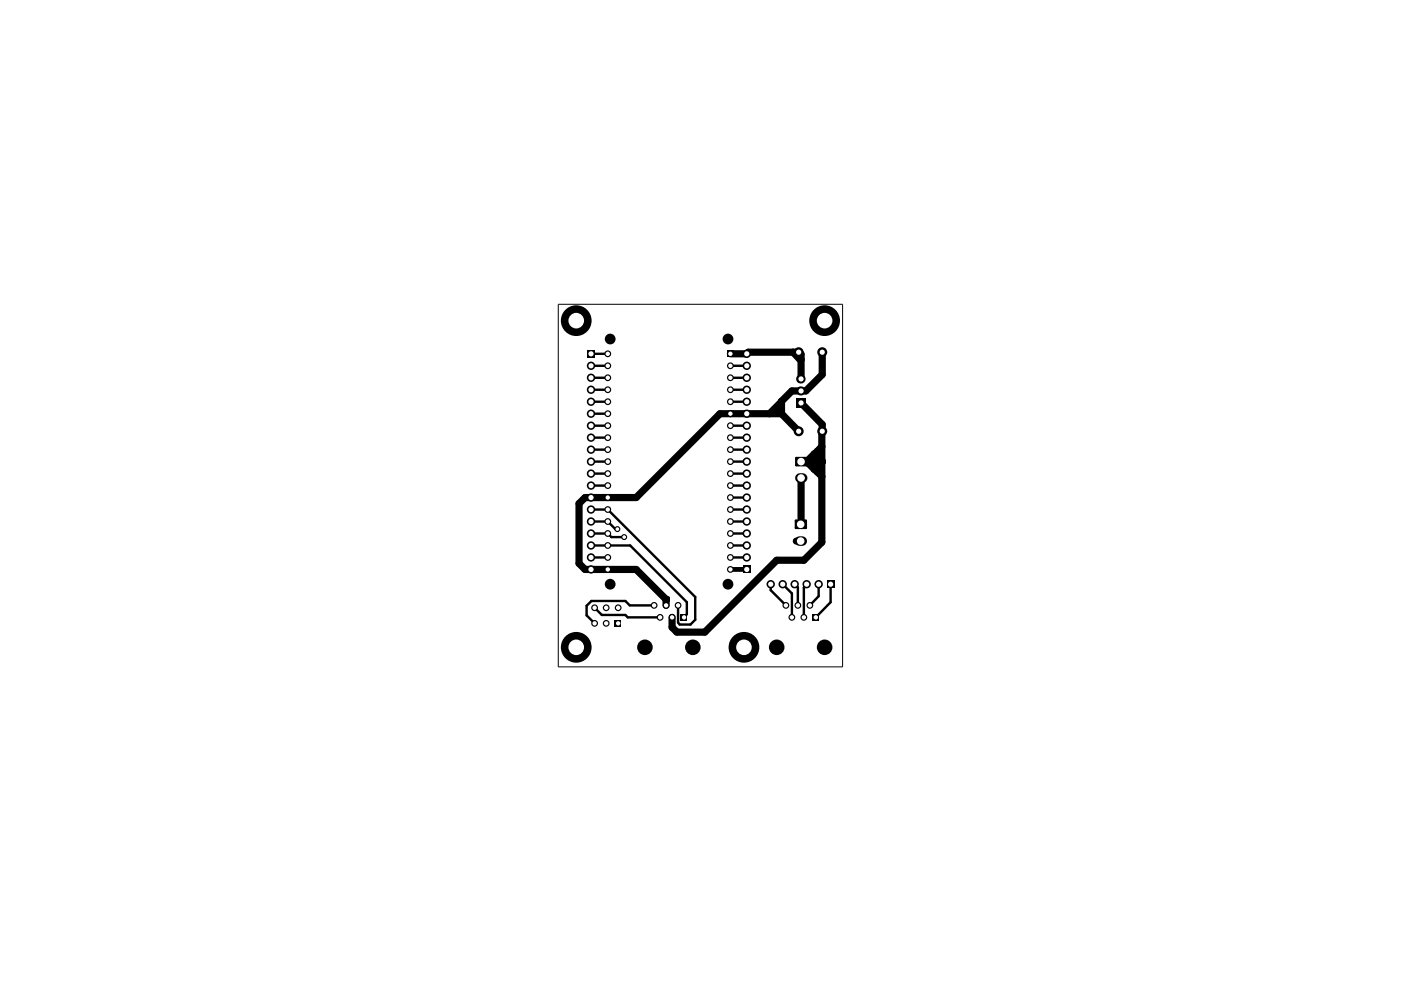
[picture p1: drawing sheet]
<svg xmlns="http://www.w3.org/2000/svg" width="297mm" height="210mm" viewBox="0 0 297 210" stroke-linecap="round" stroke-linejoin="round" font-family="sans-serif">
<path d="M118.4 64.5h60.2v76.9h-60.2z" fill="none" stroke="#000" stroke-width=".21"/>
<g fill="none" stroke="#000" stroke-width="1.5">
<path d="M154.9 75h3.4l.4-.3h10.6l.5 .4v5.2M168.1 74.7l1.5 1.5h.2M174.3 74.7v4.7l-3.4 3.5h-3l-2.2 2.2v2.6M165.7 87.7h-13l-17.8 17.8h-10.9l-1.2 1.3v12.7l1.2 1.2h10.9l6.3 6.4v1.3M165.7 87.7l3.6 3.7M165.7 85.2l-2.5 2.5M169.8 85.4l4.5 4.6-.1 25-3.8 3.8h-5.7l-15.3 15.2h-5.9l-1-1v-2.1M169.8 97.9h4.4M172.6 96.3l-1.6 1.6 1.6 1.6M172.6 99.5l.7 .6M172.6 96.3v3.2M173.3 95.7v4.4"/>
<path d="M173.3 95.7l-.7 .6M174.2 94.7l-.9 1M168.8 114.7h1M169.8 101.3v9.9M173.3 100.1l.9 .9"/>
</g>
<g fill="none" stroke="#000" stroke-width=".51">
<path d="M125.3 77.6h3.6M125.3 75h3.6M154.9 77.6h3.4M125.3 82.6h3.6M125.3 80.1h3.6M125.3 85.2h3.6M125.3 95.3h3.6M125.3 92.8h3.6M125.3 90.3h3.6M125.3 87.7h3.6M125.3 97.9h3.6M154.9 82.6h3.4"/>
<path d="M154.9 80.1h3.4M154.9 85.2h3.4M154.9 95.3h3.4M154.9 92.8h3.4M154.9 90.3h3.4M154.9 97.9h3.4M168.8 97.1h2.1v1.5h-2.1zM125.3 100.4h3.6M125.3 103h3.6M125.3 115.7h8.3l12 12v2.5l-.6 .7M125.3 118.2h3.6M125.3 108h3.6l18.5 18.6v4.8l-1 1h-2.3l-.3-.4v-3.6"/>
<path d="M125.3 110.6h3.6l1.6 1.6h.4M125.3 113.1h3.6l.7 .8h2.7M154.9 100.4h3.4M154.9 103h3.4M154.9 105.5h3.4M154.9 115.7h3.4M154.9 118.2h3.4M154.9 108h3.4M154.9 110.6h3.4M154.9 113.1h3.4M168.7 110.4h2.2v1.5h-2.2zM126.1 128.9l1.5 1.5h5l.5 .5h6.9"/>
<path d="M138.7 128.4h-5.2l-.9-1h-7.2l-1 1v2.1l1.7 1.7M163.4 123.9v1.2l3.2 3.3M165.9 123.9l2 1.9v5.1M168.5 123.9l.7 .6v3.9M171 123.9l-.6 .6v6.4M173.6 123.9v2.5l-1.9 2M176.1 123.9v3.8l-3.1 3.2"/>
</g>
<g fill="#000">
<path d="M124.5 74.2h1.7v1.7h-1.7zM154.2 74.3h1.3v1.4h-1.3zM168.8 97.1h2.1v1.5h-2.1zM168.8 84.5h2v1.9h-2zM168.7 110.4h2.2v1.5h-2.2zM128.2 120.1h1.3v1.3h-1.3zM130.3 131.5h1.4v1.3h-1.4zM144.3 130.2h1.4v1.4h-1.4zM157.5 119.9h1.7v1.7h-1.7zM172.2 130.1h1.5v1.5h-1.5zM175.3 123h1.7v1.7h-1.7z"/>
<circle cx="122.2" cy="68" r="3.3"/>
<circle cx="125.3" cy="77.6" r=".89"/>
<circle cx="128.9" cy="77.6" r=".72"/>
<circle cx="128.9" cy="75" r=".72"/>
<circle cx="129.4" cy="71.9" r="1.14"/>
<circle cx="154.3" cy="71.9" r="1.14"/>
<circle cx="154.9" cy="77.6" r=".72"/>
<circle cx="158.3" cy="75" r=".89"/>
<circle cx="158.3" cy="77.6" r=".89"/>
<circle cx="169.3" cy="74.7" r="1.06"/>
<circle cx="174.3" cy="74.7" r="1.06"/>
<circle cx="174.8" cy="68" r="3.3"/>
<circle cx="125.3" cy="82.6" r=".89"/>
<circle cx="125.3" cy="95.3" r=".89"/>
<circle cx="125.3" cy="87.7" r=".89"/>
<circle cx="125.3" cy="92.8" r=".89"/>
<circle cx="125.3" cy="80.1" r=".89"/>
<circle cx="125.3" cy="85.2" r=".89"/>
<circle cx="125.3" cy="97.9" r=".89"/>
<circle cx="125.3" cy="90.3" r=".89"/>
<circle cx="128.9" cy="97.9" r=".72"/>
<circle cx="128.9" cy="85.2" r=".72"/>
<circle cx="128.9" cy="90.3" r=".72"/>
<circle cx="128.9" cy="82.6" r=".72"/>
<circle cx="128.9" cy="95.3" r=".72"/>
<circle cx="128.9" cy="87.7" r=".72"/>
<circle cx="128.9" cy="80.1" r=".72"/>
<circle cx="128.9" cy="92.8" r=".72"/>
<circle cx="154.9" cy="90.3" r=".72"/>
<circle cx="154.9" cy="85.2" r=".72"/>
<circle cx="154.9" cy="97.9" r=".72"/>
<circle cx="154.9" cy="95.3" r=".72"/>
<circle cx="154.9" cy="82.6" r=".72"/>
<circle cx="154.9" cy="80.1" r=".72"/>
<circle cx="154.9" cy="87.7" r=".72"/>
<circle cx="154.9" cy="92.8" r=".72"/>
<circle cx="158.3" cy="95.3" r=".89"/>
<circle cx="158.3" cy="82.6" r=".89"/>
<circle cx="158.3" cy="92.8" r=".89"/>
<circle cx="158.3" cy="87.7" r=".89"/>
<circle cx="158.3" cy="80.1" r=".89"/>
<circle cx="158.3" cy="85.2" r=".89"/>
<circle cx="158.3" cy="97.9" r=".89"/>
<circle cx="158.3" cy="90.3" r=".89"/>
<circle cx="169.3" cy="91.4" r="1.06"/>
<circle cx="174.2" cy="97.9" r=".76"/>
<circle cx="174.3" cy="91.4" r="1.06"/>
<circle cx="125.3" cy="108" r=".89"/>
<circle cx="125.3" cy="105.5" r=".89"/>
<circle cx="125.3" cy="118.2" r=".89"/>
<circle cx="125.3" cy="113.1" r=".89"/>
<circle cx="125.3" cy="100.4" r=".89"/>
<circle cx="125.3" cy="110.6" r=".89"/>
<circle cx="125.3" cy="115.7" r=".89"/>
<circle cx="125.3" cy="103" r=".89"/>
<circle cx="128.9" cy="110.6" r=".72"/>
<circle cx="128.9" cy="103" r=".72"/>
<circle cx="128.9" cy="115.7" r=".72"/>
<circle cx="128.9" cy="108" r=".72"/>
<circle cx="128.9" cy="118.2" r=".72"/>
<circle cx="128.9" cy="100.4" r=".72"/>
<circle cx="128.9" cy="105.5" r=".72"/>
<circle cx="128.9" cy="113.1" r=".72"/>
<circle cx="128.9" cy="113.1" r=".25"/>
<circle cx="154.9" cy="103" r=".72"/>
<circle cx="154.9" cy="115.7" r=".72"/>
<circle cx="154.9" cy="110.6" r=".72"/>
<circle cx="154.9" cy="108" r=".72"/>
<circle cx="154.9" cy="113.1" r=".72"/>
<circle cx="154.9" cy="105.5" r=".72"/>
<circle cx="154.9" cy="100.4" r=".72"/>
<circle cx="154.9" cy="118.2" r=".72"/>
<circle cx="158.3" cy="108" r=".89"/>
<circle cx="158.3" cy="118.2" r=".89"/>
<circle cx="158.3" cy="113.1" r=".89"/>
<circle cx="158.3" cy="100.4" r=".89"/>
<circle cx="158.3" cy="105.5" r=".89"/>
<circle cx="158.3" cy="110.6" r=".89"/>
<circle cx="158.3" cy="103" r=".89"/>
<circle cx="158.3" cy="115.7" r=".89"/>
<circle cx="122.2" cy="137.2" r="3.3"/>
<circle cx="125.3" cy="120.7" r=".89"/>
<circle cx="126.1" cy="128.9" r=".72"/>
<circle cx="126.1" cy="132.2" r=".72"/>
<circle cx="128.5" cy="128.9" r=".72"/>
<circle cx="128.5" cy="132.2" r=".72"/>
<circle cx="129.4" cy="123.9" r="1.14"/>
<circle cx="131.1" cy="128.9" r=".72"/>
<circle cx="136.7" cy="137.2" r="1.65"/>
<circle cx="138.7" cy="128.4" r=".72"/>
<circle cx="140" cy="130.9" r=".72"/>
<circle cx="141.2" cy="128.4" r=".72"/>
<circle cx="141.2" cy="127.1" r=".76"/>
<circle cx="142.5" cy="130.9" r=".72"/>
<circle cx="143.8" cy="128.4" r=".72"/>
<circle cx="146.9" cy="137.2" r="1.65"/>
<circle cx="154.3" cy="123.9" r="1.14"/>
<circle cx="154.9" cy="120.7" r=".72"/>
<circle cx="157.7" cy="137.2" r="3.3"/>
<circle cx="163.4" cy="123.9" r=".89"/>
<circle cx="164.7" cy="137.2" r="1.65"/>
<circle cx="165.9" cy="123.9" r=".89"/>
<circle cx="166.6" cy="128.4" r=".72"/>
<circle cx="167.9" cy="130.9" r=".72"/>
<circle cx="168.5" cy="123.9" r=".89"/>
<circle cx="169.2" cy="128.4" r=".72"/>
<circle cx="170.4" cy="130.9" r=".72"/>
<circle cx="171" cy="123.9" r=".89"/>
<circle cx="171.7" cy="128.4" r=".72"/>
<circle cx="173.6" cy="123.9" r=".89"/>
<circle cx="174.8" cy="137.2" r="1.65"/>
</g>
<path d="M154.9 120.7h3.4" fill="none" stroke="#000" stroke-width="1"/>
<path d="M169.5 114.7h.6M169.6 101.3h.6" fill="none" stroke="#000" stroke-width="2"/>
<path d="M169.8 82.9h.1M169.8 80.3h.1" fill="none" stroke="#000" stroke-width="1.9"/>
<g fill="none" stroke="#000" stroke-width=".34">
<circle cx="130.9" cy="112.2" r=".47"/>
<circle cx="132.3" cy="113.9" r=".47"/>
</g>
<g fill="#fff">
<circle cx="128.9" cy="97.9" r=".47"/>
<circle cx="125.3" cy="95.3" r=".55"/>
<circle cx="125.3" cy="97.9" r=".55"/>
<circle cx="125.3" cy="100.4" r=".55"/>
<circle cx="125.3" cy="103" r=".55"/>
<circle cx="128.9" cy="103" r=".47"/>
<circle cx="128.9" cy="100.4" r=".47"/>
<circle cx="128.9" cy="95.3" r=".47"/>
<circle cx="125.3" cy="90.3" r=".55"/>
<circle cx="125.3" cy="87.7" r=".55"/>
<circle cx="125.3" cy="92.8" r=".55"/>
<circle cx="128.9" cy="92.8" r=".47"/>
<circle cx="128.9" cy="90.3" r=".47"/>
<circle cx="128.9" cy="87.7" r=".47"/>
<circle cx="125.3" cy="77.6" r=".55"/>
<circle cx="128.9" cy="77.6" r=".47"/>
<circle cx="125.3" cy="75" r=".55"/>
<circle cx="122.2" cy="68" r="1.65"/>
<circle cx="128.9" cy="75" r=".47"/>
<circle cx="125.3" cy="80.1" r=".55"/>
<circle cx="128.9" cy="82.6" r=".47"/>
<circle cx="128.9" cy="80.1" r=".47"/>
<circle cx="128.9" cy="85.2" r=".47"/>
<circle cx="125.3" cy="82.6" r=".55"/>
<circle cx="125.3" cy="85.2" r=".55"/>
<circle cx="174.3" cy="74.7" r=".55"/>
<circle cx="169.8" cy="80.3" r=".55"/>
<circle cx="174.3" cy="91.4" r=".55"/>
<circle cx="174.8" cy="68" r="1.65"/>
<circle cx="169.8" cy="82.9" r=".55"/>
<circle cx="169.3" cy="91.4" r=".55"/>
<circle cx="169.8" cy="85.4" r=".55"/>
<circle cx="169.3" cy="74.7" r=".55"/>
<circle cx="158.3" cy="80.1" r=".55"/>
<circle cx="158.3" cy="77.6" r=".55"/>
<circle cx="158.3" cy="75" r=".55"/>
<circle cx="154.9" cy="75" r=".47"/>
<circle cx="154.9" cy="77.6" r=".47"/>
<circle cx="154.9" cy="80.1" r=".47"/>
<circle cx="158.3" cy="82.6" r=".55"/>
<circle cx="154.9" cy="82.6" r=".47"/>
<circle cx="158.3" cy="90.3" r=".55"/>
<circle cx="154.9" cy="85.2" r=".47"/>
<circle cx="158.3" cy="87.7" r=".55"/>
<circle cx="158.3" cy="85.2" r=".55"/>
<circle cx="154.9" cy="87.7" r=".47"/>
<circle cx="154.9" cy="90.3" r=".47"/>
<circle cx="158.3" cy="92.8" r=".55"/>
<circle cx="154.9" cy="92.8" r=".47"/>
<circle cx="154.9" cy="95.3" r=".47"/>
<circle cx="154.9" cy="97.9" r=".47"/>
<circle cx="154.9" cy="100.4" r=".47"/>
<circle cx="158.3" cy="103" r=".55"/>
<circle cx="158.3" cy="100.4" r=".55"/>
<circle cx="154.9" cy="103" r=".47"/>
<circle cx="169.8" cy="101.3" r=".8"/>
<circle cx="169.8" cy="97.9" r=".8"/>
<circle cx="158.3" cy="97.9" r=".55"/>
<circle cx="158.3" cy="95.3" r=".55"/>
<circle cx="141.2" cy="128.4" r=".47"/>
<circle cx="145" cy="130.9" r=".47"/>
<circle cx="143.8" cy="128.4" r=".47"/>
<circle cx="142.5" cy="130.9" r=".47"/>
<circle cx="140" cy="130.9" r=".47"/>
<circle cx="138.7" cy="128.4" r=".47"/>
<circle cx="126.1" cy="132.2" r=".47"/>
<circle cx="131.1" cy="132.2" r=".47"/>
<circle cx="128.5" cy="132.2" r=".47"/>
<circle cx="122.2" cy="137.2" r="1.65"/>
<circle cx="125.3" cy="108" r=".55"/>
<circle cx="125.3" cy="110.6" r=".55"/>
<circle cx="128.9" cy="108" r=".47"/>
<circle cx="125.3" cy="105.5" r=".55"/>
<circle cx="128.9" cy="110.6" r=".47"/>
<circle cx="128.9" cy="105.5" r=".47"/>
<circle cx="125.3" cy="120.7" r=".55"/>
<circle cx="131.1" cy="128.9" r=".47"/>
<circle cx="128.5" cy="128.9" r=".47"/>
<circle cx="126.1" cy="128.9" r=".47"/>
<circle cx="128.9" cy="120.7" r=".47"/>
<circle cx="125.3" cy="118.2" r=".55"/>
<circle cx="128.9" cy="118.2" r=".47"/>
<circle cx="128.9" cy="115.7" r=".47"/>
<circle cx="128.9" cy="113.1" r=".47"/>
<circle cx="125.3" cy="113.1" r=".55"/>
<circle cx="125.3" cy="115.7" r=".55"/>
<circle cx="173" cy="130.9" r=".47"/>
<circle cx="170.4" cy="130.9" r=".47"/>
<circle cx="169.2" cy="128.4" r=".47"/>
<circle cx="171.7" cy="128.4" r=".47"/>
<circle cx="167.9" cy="130.9" r=".47"/>
<circle cx="166.6" cy="128.4" r=".47"/>
<circle cx="157.7" cy="137.2" r="1.65"/>
<circle cx="158.3" cy="110.6" r=".55"/>
<circle cx="158.3" cy="108" r=".55"/>
<circle cx="154.9" cy="108" r=".47"/>
<circle cx="158.3" cy="105.5" r=".55"/>
<circle cx="154.9" cy="105.5" r=".47"/>
<circle cx="154.9" cy="110.6" r=".47"/>
<circle cx="169.8" cy="111.2" r=".8"/>
<circle cx="169.8" cy="114.7" r=".8"/>
<circle cx="158.3" cy="115.7" r=".55"/>
<circle cx="158.3" cy="118.2" r=".55"/>
<circle cx="154.9" cy="118.2" r=".47"/>
<circle cx="158.3" cy="120.7" r=".55"/>
<circle cx="158.3" cy="113.1" r=".55"/>
<circle cx="154.9" cy="113.1" r=".47"/>
<circle cx="154.9" cy="115.7" r=".47"/>
<circle cx="154.9" cy="120.7" r=".47"/>
<circle cx="163.4" cy="123.9" r=".55"/>
<circle cx="165.9" cy="123.9" r=".55"/>
<circle cx="168.5" cy="123.9" r=".55"/>
<circle cx="171" cy="123.9" r=".55"/>
<circle cx="173.6" cy="123.9" r=".55"/>
<circle cx="176.1" cy="123.9" r=".55"/>
<circle cx="132.3" cy="113.9" r=".38"/>
<circle cx="130.9" cy="112.2" r=".38"/>
</g>
</svg>
